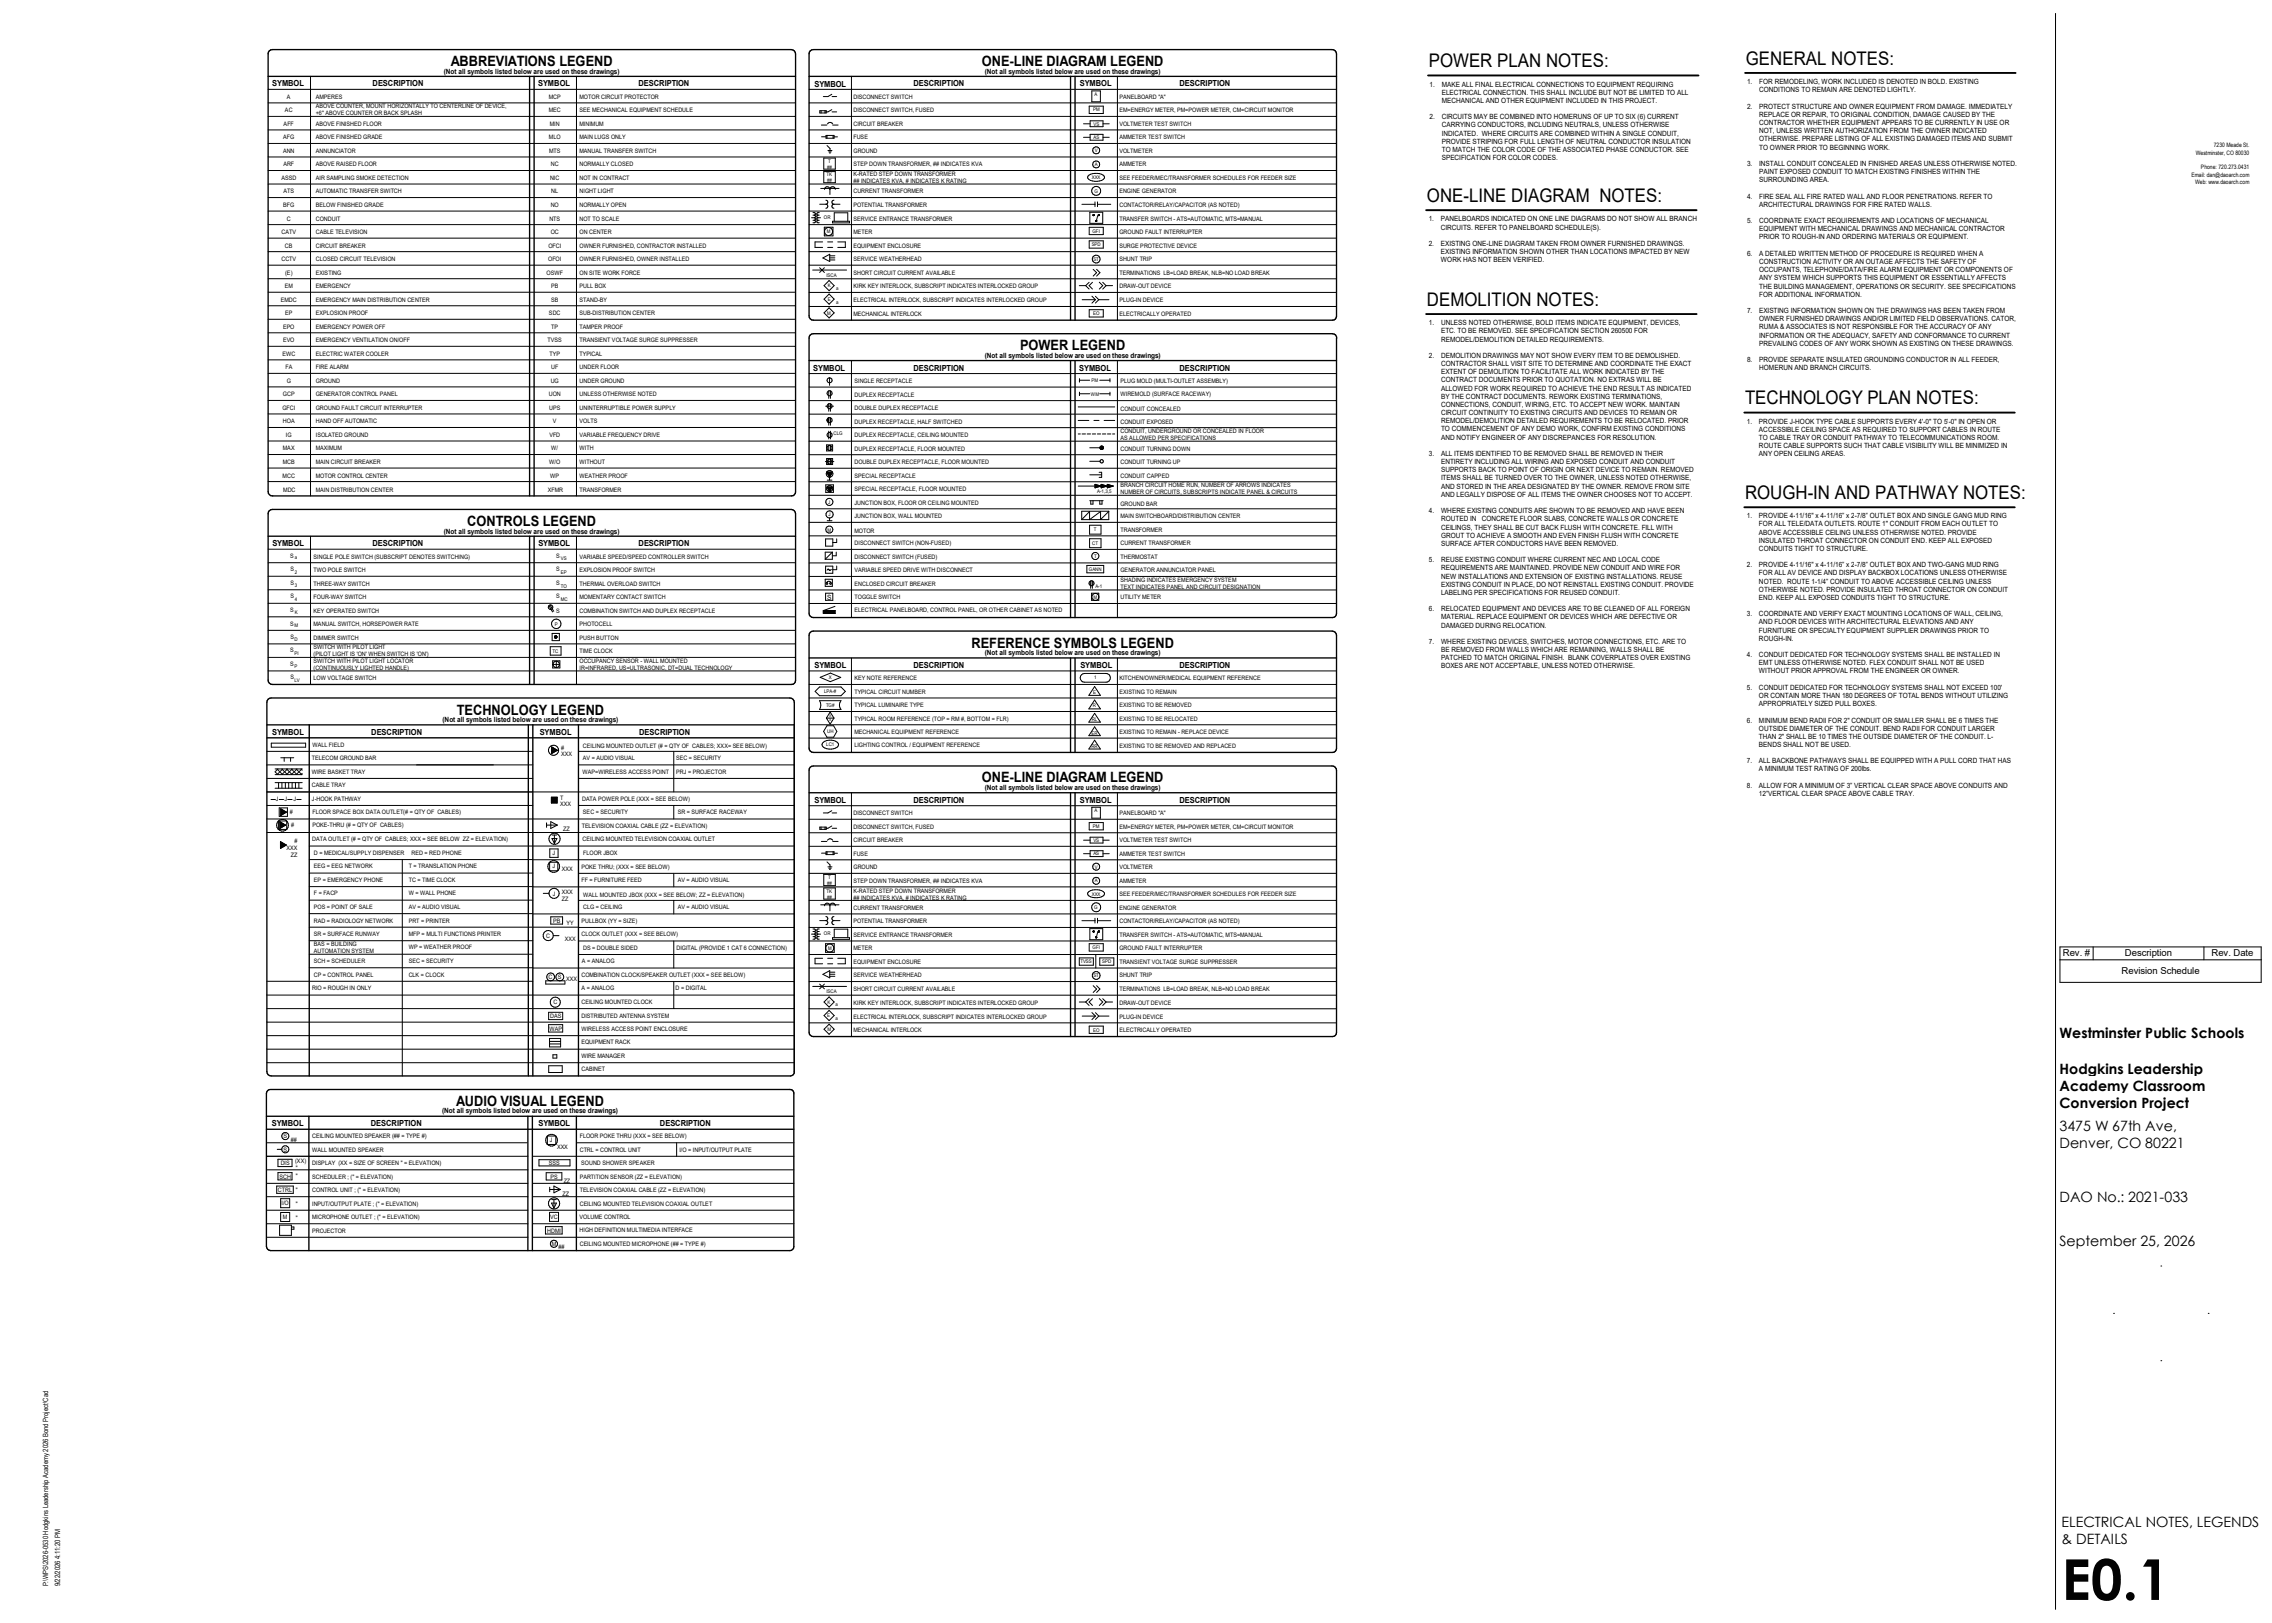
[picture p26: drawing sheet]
<svg xmlns="http://www.w3.org/2000/svg" width="1067mm" height="762mm" viewBox="0 0 1067 762" stroke-linecap="round" stroke-linejoin="round" font-family="sans-serif">
<defs><g id="words">
<text font-size="26.5" x="968" y="751">E0.1</text>
<g font-size="8.8">
<text x="671" y="31">POWER PLAN NOTES:</text>
<text x="820" y="30">GENERAL NOTES:</text>
<text x="670" y="95">ONE-LINE DIAGRAM NOTES:</text>
<text x="670" y="144">DEMOLITION NOTES:</text>
<text x="819" y="190">TECHNOLOGY PLAN NOTES:</text>
<text x="819" y="234">ROUGH-IN AND PATHWAY NOTES:</text>
</g>
<g font-size="6.7">
<text x="212" y="31">ABBREVIATIONS LEGEND</text>
<text x="461" y="31">ONE-LINE DIAGRAM LEGEND</text>
<text x="479" y="165">POWER LEGEND</text>
<text x="219" y="247">CONTROLS LEGEND</text>
<text x="456" y="304">REFERENCE SYMBOLS LEGEND</text>
<text x="215" y="336">TECHNOLOGY LEGEND</text>
<text x="461" y="367">ONE-LINE DIAGRAM LEGEND</text>
<text x="967" y="487">Westminster Public Schools</text>
<text x="967" y="504">Hodgkins Leadership</text>
<text x="967" y="512">Academy Classroom</text>
<text x="214" y="519">AUDIO VISUAL LEGEND</text>
<text x="967" y="520">Conversion Project</text>
<text x="967" y="531">3475 W 67th Ave,</text>
<text x="967" y="539">Denver, CO 80221</text>
<text x="967" y="564">DAO No.: 2021-033</text>
<text x="967" y="585">September 25, 2026</text>
<text x="968" y="717">ELECTRICAL NOTES, LEGENDS</text>
<text x="968" y="725">&amp; DETAILS</text>
</g>
<g font-size="4.5">
<text x="969" y="449">Rev. #</text>
<text x="998" y="449">Description</text>
<text x="1038" y="449">Rev. Date</text>
<text x="996" y="457">Revision Schedule</text>
</g>
<g font-size="3.9">
<text x="128" y="41">SYMBOL</text>
<text x="175" y="41">DESCRIPTION</text>
<text x="253" y="41">SYMBOL</text>
<text x="300" y="41">DESCRIPTION</text>
<text x="382" y="41">SYMBOL</text>
<text x="429" y="41">DESCRIPTION</text>
<text x="507" y="41">SYMBOL</text>
<text x="554" y="41">DESCRIPTION</text>
<text x="382" y="174">SYMBOL</text>
<text x="429" y="174">DESCRIPTION</text>
<text x="507" y="174">SYMBOL</text>
<text x="554" y="174">DESCRIPTION</text>
<text x="128" y="256">SYMBOL</text>
<text x="175" y="256">DESCRIPTION</text>
<text x="253" y="256">SYMBOL</text>
<text x="300" y="256">DESCRIPTION</text>
<text x="382" y="314">SYMBOL</text>
<text x="429" y="314">DESCRIPTION</text>
<text x="507" y="314">SYMBOL</text>
<text x="554" y="314">DESCRIPTION</text>
<text x="128" y="345">SYMBOL</text>
<text x="174" y="345">DESCRIPTION</text>
<text x="253" y="345">SYMBOL</text>
<text x="300" y="345">DESCRIPTION</text>
<text x="382" y="377">SYMBOL</text>
<text x="429" y="377">DESCRIPTION</text>
<text x="507" y="377">SYMBOL</text>
<text x="554" y="377">DESCRIPTION</text>
<text x="128" y="529">SYMBOL</text>
<text x="174" y="529">DESCRIPTION</text>
<text x="253" y="529">SYMBOL</text>
<text x="310" y="529">DESCRIPTION</text>
</g>
<g font-size="3.4">
<text x="208" y="35">(Not all symbols listed below are used on these drawings)</text>
<text x="462" y="35">(Not all symbols listed below are used on these drawings)</text>
<text x="671" y="41">1.</text>
<text x="677" y="41">MAKE ALL FINAL ELECTRICAL CONNECTIONS TO EQUIPMENT REQUIRING</text>
<text x="820" y="40">1.</text>
<text x="826" y="40">FOR REMODELING, WORK INCLUDED IS DENOTED IN BOLD. EXISTING</text>
<text x="677" y="45">ELECTRICAL CONNECTION. THIS SHALL INCLUDE BUT NOT BE LIMITED TO ALL</text>
<text x="826" y="43">CONDITIONS TO REMAIN ARE DENOTED LIGHTLY.</text>
<text x="677" y="48">MECHANICAL AND OTHER EQUIPMENT INCLUDED IN THIS PROJECT.</text>
<text x="820" y="51">2.</text>
<text x="826" y="51">PROTECT STRUCTURE AND OWNER EQUIPMENT FROM DAMAGE. IMMEDIATELY</text>
<text x="671" y="56">2.</text>
<text x="677" y="56">CIRCUITS MAY BE COMBINED INTO HOMERUNS OF UP TO SIX (6) CURRENT</text>
<text x="677" y="60">CARRYING CONDUCTORS, INCLUDING NEUTRALS, UNLESS OTHERWISE</text>
<text x="826" y="55">REPLACE OR REPAIR, TO ORIGINAL CONDITION, DAMAGE CAUSED BY THE</text>
<text x="826" y="59">CONTRACTOR WHETHER EQUIPMENT APPEARS TO BE CURRENTLY IN USE OR</text>
<text x="677" y="64">INDICATED. WHERE CIRCUITS ARE COMBINED WITHIN A SINGLE CONDUIT,</text>
<text x="826" y="63">NOT, UNLESS WRITTEN AUTHORIZATION FROM THE OWNER INDICATED</text>
<text x="677" y="68">PROVIDE STRIPING FOR FULL LENGTH OF NEUTRAL CONDUCTOR INSULATION</text>
<text x="677" y="71">TO MATCH THE COLOR CODE OF THE ASSOCIATED PHASE CONDUCTOR. SEE</text>
<text x="826" y="66">OTHERWISE. PREPARE LISTING OF ALL EXISTING DAMAGED ITEMS AND SUBMIT</text>
<text x="826" y="70">TO OWNER PRIOR TO BEGINNING WORK.</text>
<text x="677" y="75">SPECIFICATION FOR COLOR CODES.</text>
<text x="820" y="78">3.</text>
<text x="826" y="78">INSTALL CONDUIT CONCEALED IN FINISHED AREAS UNLESS OTHERWISE NOTED.</text>
<text x="826" y="82">PAINT EXPOSED CONDUIT TO MATCH EXISTING FINISHES WITHIN THE</text>
<text x="826" y="86">SURROUNDING AREA.</text>
<text x="820" y="93">4.</text>
<text x="826" y="93">FIRE SEAL ALL FIRE RATED WALL AND FLOOR PENETRATIONS. REFER TO</text>
<text x="826" y="97">ARCHITECTURAL DRAWINGS FOR FIRE RATED WALLS.</text>
<text x="671" y="104">1.</text>
<text x="677" y="104">PANELBOARDS INDICATED ON ONE LINE DIAGRAMS DO NOT SHOW ALL BRANCH</text>
<text x="677" y="108">CIRCUITS. REFER TO PANELBOARD SCHEDULE(S).</text>
<text x="820" y="105">5.</text>
<text x="826" y="105">COORDINATE EXACT REQUIREMENTS AND LOCATIONS OF MECHANICAL</text>
<text x="826" y="109">EQUIPMENT WITH MECHANICAL DRAWINGS AND MECHANICAL CONTRACTOR</text>
<text x="826" y="112">PRIOR TO ROUGH-</text>
<text x="854" y="112">IN AND ORDERING MATERIALS OR EQUIPMENT.</text>
<text x="671" y="115">2.</text>
<text x="677" y="115">EXISTING ONE-</text>
<text x="677" y="119">EXISTING INFORMATION SHOWN OTHER THAN LOCATIONS IMPACTED BY NEW</text>
<text x="699" y="115">LINE DIAGRAM TAKEN FROM OWNER FURNISHED DRAWINGS.</text>
<text x="677" y="123">WORK HAS NOT BEEN VERIFIED.</text>
<text x="820" y="120">6.</text>
<text x="826" y="120">A DETAILED WRITTEN METHOD OF PROCEDURE IS REQUIRED WHEN A</text>
<text x="826" y="124">CONSTRUCTION ACTIVITY OR AN OUTAGE AFFECTS THE SAFETY OF</text>
<text x="826" y="128">OCCUPANTS, TELEPHONE/DATA/FIRE ALARM EQUIPMENT OR COMPONENTS OF</text>
<text x="826" y="132">ANY SYSTEM WHICH SUPPORTS THIS EQUIPMENT OR ESSENTIALLY AFFECTS</text>
<text x="826" y="135">THE BUILDING MANAGEMENT, OPERATIONS OR SECURITY. SEE SPECIFICATIONS</text>
<text x="826" y="139">FOR ADDITIONAL INFORMATION.</text>
<text x="820" y="147">7.</text>
<text x="826" y="147">EXISTING INFORMATION SHOWN ON THE DRAWINGS HAS BEEN TAKEN FROM</text>
<text x="671" y="153">1.</text>
<text x="677" y="153">UNLESS NOTED OTHERWISE, BOLD ITEMS INDICATE EQUIPMENT, DEVICES,</text>
<text x="826" y="151">OWNER FURNISHED DRAWINGS AND/OR LIMITED FIELD OBSERVATIONS. CATOR,</text>
<text x="826" y="155">RUMA &amp; ASSOCIATES IS NOT RESPONSIBLE FOR THE ACCURACY OF ANY</text>
<text x="677" y="157">ETC. TO BE REMOVED. SEE SPECIFICATION SECTION 260500 FOR</text>
<text x="677" y="160">REMODEL/DEMOLITION DETAILED REQUIREMENTS.</text>
<text x="826" y="158">INFORMATION OR THE ADEQUACY, SAFETY AND CONFORMANCE TO CURRENT</text>
<text x="826" y="162">PREVAILING CODES OF ANY WORK SHOWN AS EXISTING ON THESE DRAWINGS.</text>
<text x="462" y="168">(Not all symbols listed below are used on these drawings)</text>
<text x="671" y="168">2.</text>
<text x="677" y="168">DEMOLITION DRAWINGS MAY NOT SHOW EVERY ITEM TO BE DEMOLISHED.</text>
<text x="677" y="172">CONTRACTOR SHALL VISIT SITE TO DETERMINE AND COORDINATE THE EXACT</text>
<text x="820" y="170">8.</text>
<text x="826" y="170">PROVIDE SEPARATE INSULATED GROUNDING CONDUCTOR IN ALL FEEDER,</text>
<text x="826" y="174">HOMERUN AND BRANCH CIRCUITS.</text>
<text x="677" y="176">EXTENT OF DEMOLITION TO FACILITATE ALL WORK INDICATED BY THE</text>
<text x="677" y="180">CONTRACT DOCUMENTS PRIOR TO QUOTATION. NO EXTRAS WILL BE</text>
<text x="677" y="183">ALLOWED FOR WORK REQUIRED TO ACHIEVE THE END RESULT AS INDICATED</text>
<text x="677" y="187">BY THE CONTRACT DOCUMENTS. REWORK EXISTING TERMINATIONS,</text>
<text x="677" y="191">CONNECTIONS, CONDUIT, WIRING, ETC. TO ACCEPT NEW WORK. MAINTAIN</text>
<text x="677" y="195">CIRCUIT CONTINUITY TO EXISTING CIRCUITS AND DEVICES TO REMAIN OR</text>
<text x="677" y="199">REMODEL/DEMOLITION DETAILED REQUIREMENTS TO BE RELOCATED. PRIOR</text>
<text x="677" y="203">TO COMMENCEMENT OF ANY DEMO WORK, CONFIRM EXISTING CONDITIONS</text>
<text x="820" y="199">1.</text>
<text x="826" y="199">PROVIDE J-</text>
<text x="826" y="203">ACCESSIBLE CEILING SPACE AS REQUIRED TO SUPPORT CABLES IN ROUTE</text>
<text x="843" y="199">HOOK TYPE CABLE SUPPORTS EVERY 4'-</text>
<text x="904" y="199">0&quot; TO 5'-</text>
<text x="916" y="199">0&quot; IN OPEN OR</text>
<text x="677" y="206">AND NOTIFY ENGINEER OF ANY DISCREPANCIES FOR RESOLUTION.</text>
<text x="826" y="207">TO CABLE TRAY OR CONDUIT PATHWAY TO TELECOMMUNICATIONS ROOM.</text>
<text x="671" y="214">3.</text>
<text x="677" y="214">ALL ITEMS IDENTIFIED TO BE REMOVED SHALL BE REMOVED IN THEIR</text>
<text x="826" y="210">ROUTE CABLE SUPPORTS SUCH THAT CABLE VISIBILITY WILL BE MINIMIZED IN</text>
<text x="826" y="214">ANY OPEN CEILING AREAS.</text>
<text x="677" y="218">ENTIRETY INCLUDING ALL WIRING AND EXPOSED CONDUIT AND CONDUIT</text>
<text x="677" y="222">SUPPORTS BACK TO POINT OF ORIGIN OR NEXT DEVICE TO REMAIN. REMOVED</text>
<text x="677" y="226">ITEMS SHALL BE TURNED OVER TO THE OWNER, UNLESS NOTED OTHERWISE,</text>
<text x="677" y="229">AND STORED IN THE AREA DESIGNATED BY THE OWNER. REMOVE FROM SITE</text>
<text x="677" y="233">AND LEGALLY DISPOSE OF ALL ITEMS THE OWNER CHOOSES NOT TO ACCEPT.</text>
<text x="671" y="241">4.</text>
<text x="677" y="241">WHERE EXISTING CONDUITS ARE SHOWN TO BE REMOVED AND HAVE BEEN</text>
<text x="677" y="245">ROUTED IN</text>
<text x="696" y="245">CONCRETE FLOOR SLABS, CONCRETE WALLS OR CONCRETE</text>
<text x="820" y="243">1.</text>
<text x="826" y="243">PROVIDE 4-</text>
<text x="843" y="243">11/16&quot; x 4-</text>
<text x="858" y="243">11/16”</text>
<text x="867" y="243">x 2-</text>
<text x="872" y="243">7/8”</text>
<text x="878" y="243">OUTLET BOX AND SINGLE GANG MUD RING</text>
<text x="208" y="251">(Not all symbols listed below are used on these drawings)</text>
<text x="677" y="249">CEILINGS, THEY SHALL BE CUT BACK FLUSH WITH CONCRETE. FILL WITH</text>
<text x="826" y="247">FOR ALL TELE/DATA OUTLETS. ROUTE 1&quot; CONDUIT FROM EACH OUTLET TO</text>
<text x="826" y="251">ABOVE ACCESSIBLE CEILING UNLESS OTHERWISE NOTED. PROVIDE</text>
<text x="677" y="252">GROUT TO ACHIEVE A SMOOTH AND EVEN FINISH FLUSH WITH CONCRETE</text>
<text x="677" y="256">SURFACE AFTER CONDUCTORS HAVE BEEN REMOVED.</text>
<text x="826" y="255">INSULATED THROAT CONNECTOR ON CONDUIT END. KEEP ALL EXPOSED</text>
<text x="671" y="264">5.</text>
<text x="677" y="264">REUSE EXISTING CONDUIT WHERE CURRENT NEC AND LOCAL CODE</text>
<text x="826" y="259">CONDUITS TIGHT TO STRUCTURE.</text>
<text x="677" y="268">REQUIREMENTS ARE MAINTAINED. PROVIDE NEW CONDUIT AND WIRE FOR</text>
<text x="820" y="266">2.</text>
<text x="826" y="266">PROVIDE 4-</text>
<text x="843" y="266">11/16&quot; x 4-</text>
<text x="858" y="266">11/16”</text>
<text x="867" y="266">x 2-</text>
<text x="872" y="266">7/8”</text>
<text x="878" y="266">OUTLET BOX AND TWO-</text>
<text x="913" y="266">GANG MUD RING</text>
<text x="677" y="272">NEW INSTALLATIONS AND EXTENSION OF EXISTING INSTALLATIONS. REUSE</text>
<text x="677" y="275">EXISTING CONDUIT IN PLACE, DO NOT REINSTALL EXISTING CONDUIT. PROVIDE</text>
<text x="826" y="270">FOR ALL AV DEVICE AND DISPLAY BACKBOX LOCATIONS UNLESS OTHERWISE</text>
<text x="826" y="274">NOTED. ROUTE 1-</text>
<text x="853" y="274">1/4”</text>
<text x="859" y="274">CONDUIT TO ABOVE ACCESSIBLE CEILING UNLESS</text>
<text x="388" y="282">S</text>
<text x="677" y="279">LABELING PER SPECIFICATIONS FOR REUSED CONDUIT.</text>
<text x="826" y="278">OTHERWISE NOTED. PROVIDE INSULATED THROAT CONNECTOR ON CONDUIT</text>
<text x="826" y="282">END. KEEP ALL EXPOSED CONDUITS TIGHT TO STRUCTURE.</text>
<text x="671" y="287">6.</text>
<text x="677" y="287">RELOCATED EQUIPMENT AND DEVICES ARE TO BE CLEANED OF ALL FOREIGN</text>
<text x="677" y="291">MATERIAL. REPLACE EQUIPMENT OR DEVICES WHICH ARE DEFECTIVE OR</text>
<text x="820" y="289">3.</text>
<text x="826" y="289">COORDINATE AND VERIFY EXACT MOUNTING LOCATIONS OF WALL, CEILING,</text>
<text x="826" y="293">AND FLOOR DEVICES WITH ARCHITECTURAL ELEVATIONS AND ANY</text>
<text x="677" y="295">DAMAGED DURING RELOCATION.</text>
<text x="826" y="297">FURNITURE OR SPECIALTY EQUIPMENT SUPPLIER DRAWINGS PRIOR TO</text>
<text x="671" y="302">7.</text>
<text x="677" y="302">WHERE EXISTING DEVICES, SWITCHES, MOTOR CONNECTIONS, ETC. ARE TO</text>
<text x="826" y="301">ROUGH-</text>
<text x="838" y="301">IN.</text>
<text x="462" y="308">(Not all symbols listed below are used on these drawings)</text>
<text x="677" y="306">BE REMOVED FROM WALLS WHICH ARE REMAINING, WALLS SHALL BE</text>
<text x="677" y="310">PATCHED TO MATCH ORIGINAL FINISH. BLANK COVERPLATES OVER EXISTING</text>
<text x="820" y="309">4.</text>
<text x="826" y="309">CONDUIT DEDICATED FOR TECHNOLOGY SYSTEMS SHALL BE INSTALLED IN</text>
<text x="677" y="314">BOXES ARE NOT ACCEPTABLE, UNLESS NOTED OTHERWISE.</text>
<text x="826" y="312">EMT UNLESS OTHERWISE NOTED. FLEX CONDUIT SHALL NOT BE USED</text>
<text x="826" y="316">WITHOUT PRIOR APPROVAL FROM THE ENGINEER OR OWNER.</text>
<text x="820" y="324">5.</text>
<text x="826" y="324">CONDUIT DEDICATED FOR TECHNOLOGY SYSTEMS SHALL NOT EXCEED 100'</text>
<text x="826" y="328">OR CONTAIN MORE THAN 180 DEGREES OF TOTAL BENDS WITHOUT UTILIZING</text>
<text x="826" y="332">APPROPRIATELY SIZED PULL BOXES.</text>
<text x="208" y="339">(Not all symbols listed below are used on these drawings)</text>
<text x="820" y="339">6.</text>
<text x="826" y="339">MINIMUM BEND RADII FOR 2&quot; CONDUIT OR SMALLER SHALL BE 6 TIMES THE</text>
<text x="826" y="343">OUTSIDE DIAMETER OF THE CONDUIT. BEND RADII FOR CONDUIT LARGER</text>
<text x="826" y="347">THAN 2&quot; SHALL BE 10 TIMES THE OUTSIDE DIAMETER OF THE CONDUIT. L-</text>
<text x="826" y="351">BENDS SHALL NOT BE USED.</text>
<text x="820" y="358">7.</text>
<text x="826" y="358">ALL BACKBONE PATHWAYS SHALL BE EQUIPPED WITH A PULL CORD THAT HAS</text>
<text x="826" y="362">A MINIMUM TEST RATING OF 200lbs.</text>
<text x="462" y="371">(Not all symbols listed below are used on these drawings)</text>
<text x="820" y="370">8.</text>
<text x="826" y="370">ALLOW FOR A MINIMUM OF 3”</text>
<text x="871" y="370">VERTICAL CLEAR SPACE ABOVE CONDUITS AND</text>
<text x="826" y="374">12”</text>
<text x="830" y="374">VERTICAL CLEAR SPACE ABOVE CABLE TRAY.</text>
<text x="208" y="523">(Not all symbols listed below are used on these drawings)</text>
<text x="23" y="658" transform="rotate(-90 23 658)">Cad</text>
<text x="23" y="727" transform="rotate(-90 23 727)">0530 Hodgkins Leadership Academy 2026 Bond Project\</text>
<text x="23" y="734" transform="rotate(-90 23 734)">2026-</text>
<text x="23" y="741" transform="rotate(-90 23 741)">WPS\</text>
<text x="23" y="745" transform="rotate(-90 23 745)">P:\</text>
<text x="28" y="745" transform="rotate(-90 28 745)">9/22/2026 4:11:20 PM</text>
</g>
<g font-size="2.9">
<text x="135" y="46">A</text>
<text x="148" y="46">AMPERES</text>
<text x="258" y="46">MCP</text>
<text x="272" y="46">MOTOR CIRCUIT PROTECTOR</text>
<text x="134" y="53">AC</text>
<text x="258" y="53">MEC</text>
<text x="272" y="53">SEE MECHANICAL EQUIPMENT SCHEDULE</text>
<text x="133" y="59">AFF</text>
<text x="148" y="59">ABOVE FINISHED FLOOR</text>
<text x="258" y="59">MIN</text>
<text x="272" y="59">MINIMUM</text>
<text x="133" y="65">AFG</text>
<text x="148" y="65">ABOVE FINISHED GRADE</text>
<text x="258" y="65">MLO</text>
<text x="272" y="65">MAIN LUGS ONLY</text>
<text x="401" y="65">FUSE</text>
<text x="133" y="72">ANN</text>
<text x="148" y="72">ANNUNCIATOR</text>
<text x="258" y="72">MTS</text>
<text x="272" y="72">MANUAL TRANSFER SWITCH</text>
<text x="401" y="72">GROUND</text>
<text x="133" y="78">ARF</text>
<text x="148" y="78">ABOVE RAISED FLOOR</text>
<text x="259" y="78">NC</text>
<text x="272" y="78">NORMALLY CLOSED</text>
<text x="401" y="78">STEP DOWN TRANSFORMER, ## INDICATES KVA</text>
<text x="401" y="83">K-RATED STEP DOWN TRANSFORMER</text>
<text x="526" y="78">AMMETER</text>
<text x="132" y="84">ASSD</text>
<text x="148" y="84">AIR SAMPLING SMOKE DETECTION</text>
<text x="258" y="84">NIC</text>
<text x="272" y="84">NOT IN CONTRACT</text>
<text x="401" y="86">## INDICATES KVA, # INDICATES K RATING</text>
<text x="526" y="84">SEE FEEDER/MEC/TRANSFORMER SCHEDULES FOR FEEDER SIZE</text>
<text x="133" y="91">ATS</text>
<text x="148" y="91">AUTOMATIC TRANSFER SWITCH</text>
<text x="259" y="91">NL</text>
<text x="272" y="91">NIGHT LIGHT</text>
<text x="401" y="91">CURRENT TRANSFORMER</text>
<text x="526" y="91">ENGINE GENERATOR</text>
<text x="133" y="97">BFG</text>
<text x="148" y="97">BELOW FINISHED GRADE</text>
<text x="259" y="97">NO</text>
<text x="272" y="97">NORMALLY OPEN</text>
<text x="401" y="97">POTENTIAL TRANSFORMER</text>
<text x="526" y="97">CONTACTOR/RELAY/CAPACITOR (AS NOTED)</text>
<text x="135" y="104">C</text>
<text x="148" y="104">CONDUIT</text>
<text x="258" y="104">NTS</text>
<text x="272" y="104">NOT TO SCALE</text>
<text x="401" y="104">SERVICE ENTRANCE TRANSFORMER</text>
<text x="526" y="104">TRANSFER SWITCH - ATS=AUTOMATIC, MTS=MANUAL</text>
<text x="132" y="110">CATV</text>
<text x="148" y="110">CABLE TELEVISION</text>
<text x="259" y="110">OC</text>
<text x="272" y="110">ON CENTER</text>
<text x="401" y="110">METER</text>
<text x="526" y="110">GROUND FAULT INTERRUPTER</text>
<text x="134" y="116">CB</text>
<text x="148" y="116">CIRCUIT BREAKER</text>
<text x="257" y="116">OFCI</text>
<text x="272" y="116">OWNER FURNISHED, CONTRACTOR INSTALLED</text>
<text x="401" y="116">EQUIPMENT ENCLOSURE</text>
<text x="526" y="116">SURGE PROTECTIVE DEVICE</text>
<text x="132" y="123">CCTV</text>
<text x="148" y="123">CLOSED CIRCUIT TELEVISION</text>
<text x="257" y="123">OFOI</text>
<text x="272" y="123">OWNER FURNISHED, OWNER INSTALLED</text>
<text x="401" y="123">SERVICE WEATHERHEAD</text>
<text x="526" y="123">SHUNT TRIP</text>
<text x="134" y="129">(E)</text>
<text x="148" y="129">EXISTING</text>
<text x="257" y="129">OSWF</text>
<text x="272" y="129">ON SITE WORK FORCE</text>
<text x="401" y="129">SHORT CIRCUIT CURRENT AVAILABLE</text>
<text x="526" y="129">TERMINATIONS LB=LOAD BREAK, NLB=NO LOAD BREAK</text>
<text x="134" y="135">EM</text>
<text x="148" y="135">EMERGENCY</text>
<text x="259" y="135">PB</text>
<text x="272" y="135">PULL BOX</text>
<text x="401" y="135">KIRK KEY INTERLOCK, SUBSCRIPT INDICATES INTERLOCKED GROUP</text>
<text x="526" y="135">DRAW-OUT DEVICE</text>
<text x="132" y="142">EMDC</text>
<text x="148" y="142">EMERGENCY MAIN DISTRIBUTION CENTER</text>
<text x="259" y="142">SB</text>
<text x="272" y="142">STAND-BY</text>
<text x="401" y="142">ELECTRICAL INTERLOCK, SUBSCRIPT INDICATES INTERLOCKED GROUP</text>
<text x="526" y="142">PLUG-IN DEVICE</text>
<text x="134" y="148">EP</text>
<text x="148" y="148">EXPLOSION PROOF</text>
<text x="258" y="148">SDC</text>
<text x="272" y="148">SUB-DISTRIBUTION CENTER</text>
<text x="401" y="148">MECHANICAL INTERLOCK</text>
<text x="526" y="148">ELECTRICALLY OPERATED</text>
<text x="133" y="154">EPO</text>
<text x="148" y="154">EMERGENCY POWER OFF</text>
<text x="259" y="154">TP</text>
<text x="272" y="154">TAMPER PROOF</text>
<text x="133" y="161">EVO</text>
<text x="148" y="161">EMERGENCY VENTILATION ON/OFF</text>
<text x="257" y="161">TVSS</text>
<text x="272" y="161">TRANSIENT VOLTAGE SURGE SUPPRESSER</text>
<text x="133" y="167">EWC</text>
<text x="148" y="167">ELECTRIC WATER COOLER</text>
<text x="258" y="167">TYP</text>
<text x="272" y="167">TYPICAL</text>
<text x="134" y="173">FA</text>
<text x="148" y="173">FIRE ALARM</text>
<text x="259" y="173">UF</text>
<text x="272" y="173">UNDER FLOOR</text>
<text x="135" y="180">G</text>
<text x="148" y="180">GROUND</text>
<text x="259" y="180">UG</text>
<text x="272" y="180">UNDER GROUND</text>
<text x="401" y="180">SINGLE RECEPTACLE</text>
<text x="526" y="180">PLUG MOLD (MULTI-OUTLET ASSEMBLY)</text>
<text x="133" y="186">GCP</text>
<text x="148" y="186">GENERATOR CONTROL PANEL</text>
<text x="258" y="186">UON</text>
<text x="272" y="186">UNLESS OTHERWISE NOTED</text>
<text x="401" y="186">DUPLEX RECEPTACLE</text>
<text x="526" y="186">WIREMOLD (SURFACE RACEWAY)</text>
<text x="133" y="192">GFCI</text>
<text x="148" y="192">GROUND FAULT CIRCUIT INTERRUPTER</text>
<text x="258" y="192">UPS</text>
<text x="272" y="192">UNINTERRUPTIBLE POWER SUPPLY</text>
<text x="401" y="193">DOUBLE DUPLEX RECEPTACLE</text>
<text x="526" y="193">CONDUIT CONCEALED</text>
<text x="133" y="199">HOA</text>
<text x="148" y="199">HAND OFF AUTOMATIC</text>
<text x="260" y="199">V</text>
<text x="272" y="199">VOLTS</text>
<text x="401" y="199">DUPLEX RECEPTACLE, HALF SWITCHED</text>
<text x="526" y="199">CONDUIT EXPOSED</text>
<text x="134" y="205">IG</text>
<text x="148" y="205">ISOLATED GROUND</text>
<text x="258" y="205">VFD</text>
<text x="272" y="205">VARIABLE FREQUENCY DRIVE</text>
<text x="401" y="205">DUPLEX RECEPTACLE, CEILING MOUNTED</text>
<text x="133" y="211">MAX</text>
<text x="148" y="211">MAXIMUM</text>
<text x="259" y="211">W/</text>
<text x="272" y="211">WITH</text>
<text x="401" y="212">DUPLEX RECEPTACLE, FLOOR MOUNTED</text>
<text x="526" y="212">CONDUIT TURNING DOWN</text>
<text x="133" y="218">MCB</text>
<text x="148" y="218">MAIN CIRCUIT BREAKER</text>
<text x="258" y="218">W/O</text>
<text x="272" y="218">WITHOUT</text>
<text x="401" y="218">DOUBLE DUPLEX RECEPTACLE, FLOOR MOUNTED</text>
<text x="526" y="218">CONDUIT TURNING UP</text>
<text x="133" y="224">MCC</text>
<text x="148" y="224">MOTOR CONTROL CENTER</text>
<text x="258" y="224">WP</text>
<text x="272" y="224">WEATHER PROOF</text>
<text x="401" y="224">SPECIAL RECEPTACLE</text>
<text x="526" y="224">CONDUIT CAPPED</text>
<text x="133" y="231">MDC</text>
<text x="148" y="231">MAIN DISTRIBUTION CENTER</text>
<text x="257" y="231">XFMR</text>
<text x="272" y="231">TRANSFORMER</text>
<text x="401" y="231">SPECIAL RECEPTACLE, FLOOR MOUNTED</text>
<text x="401" y="237">JUNCTION BOX, FLOOR OR CEILING MOUNTED</text>
<text x="526" y="237">GROUND BAR</text>
<text x="401" y="243">JUNCTION BOX, WALL MOUNTED</text>
<text x="526" y="243">MAIN SWITCHBOARD/DISTRIBUTION CENTER</text>
<text x="401" y="250">MOTOR</text>
<text x="526" y="250">TRANSFORMER</text>
<text x="401" y="256">DISCONNECT SWITCH (NON-FUSED)</text>
<text x="526" y="256">CURRENT TRANSFORMER</text>
<text x="147" y="262">SINGLE POLE SWITCH (SUBSCRIPT DENOTES SWITCHING)</text>
<text x="261" y="262">S</text>
<text x="272" y="262">VARIABLE SPEED/SPEED CONTROLLER SWITCH</text>
<text x="401" y="262">DISCONNECT SWITCH (FUSED)</text>
<text x="526" y="262">THERMOSTAT</text>
<text x="136" y="268">S</text>
<text x="147" y="269">TWO POLE SWITCH</text>
<text x="261" y="268">S</text>
<text x="272" y="269">EXPLOSION PROOF SWITCH</text>
<text x="401" y="269">VARIABLE SPEED DRIVE WITH DISCONNECT</text>
<text x="526" y="269">GENERATOR ANNUNCIATOR PANEL</text>
<text x="136" y="275">S</text>
<text x="147" y="275">THREE-WAY SWITCH</text>
<text x="261" y="275">S</text>
<text x="272" y="275">THERMAL OVERLOAD SWITCH</text>
<text x="136" y="281">S</text>
<text x="147" y="281">FOUR-WAY SWITCH</text>
<text x="261" y="281">S</text>
<text x="272" y="281">MOMENTARY CONTACT SWITCH</text>
<text x="526" y="281">UTILITY METER</text>
<text x="147" y="288">KEY OPERATED SWITCH</text>
<text x="261" y="288">S</text>
<text x="272" y="288">COMBINATION SWITCH AND DUPLEX RECEPTACLE</text>
<text x="401" y="287">ELECTRICAL PANELBOARD, CONTROL PANEL, OR OTHER CABINET AS NOTED</text>
<text x="136" y="300">S</text>
<text x="147" y="294">MANUAL SWITCH, HORSEPOWER RATE</text>
<text x="272" y="294">PHOTOCELL</text>
<text x="147" y="300">DIMMER SWITCH</text>
<text x="136" y="306">S</text>
<text x="272" y="307">TIME CLOCK</text>
<text x="136" y="313">S</text>
<text x="136" y="319">S</text>
<text x="147" y="319">LOW VOLTAGE SWITCH</text>
<text x="317" y="357">SEC = SECURITY</text>
<text x="129" y="376">J</text>
<text x="134" y="376">J</text>
<text x="138" y="376">J</text>
<text x="146" y="376">J-HOOK PATHWAY</text>
<text x="273" y="376">DATA POWER POLE (XXX = SEE BELOW)</text>
<text x="274" y="382">SEC = SECURITY</text>
<text x="318" y="382">SR = SURFACE RACEWAY</text>
<text x="401" y="383">DISCONNECT SWITCH</text>
<text x="526" y="383">PANELBOARD &quot;A&quot;</text>
<text x="137" y="388">#</text>
<text x="273" y="389">TELEVISION COAXIAL CABLE (ZZ = ELEVATION)</text>
<text x="401" y="389">DISCONNECT SWITCH, FUSED</text>
<text x="526" y="389">EM=ENERGY METER, PM=POWER METER, CM=CIRCUIT MONITOR</text>
<text x="264" y="390">ZZ</text>
<text x="274" y="395">CEILING MOUNTED TELEVISION COAXIAL OUTLET</text>
<text x="401" y="395">CIRCUIT BREAKER</text>
<text x="526" y="395">VOLTMETER TEST SWITCH</text>
<text x="401" y="402">FUSE</text>
<text x="526" y="402">AMMETER TEST SWITCH</text>
<text x="259" y="408">J</text>
<text x="264" y="409">XXX</text>
<text x="401" y="408">GROUND</text>
<text x="526" y="408">VOLTMETER</text>
<text x="401" y="414">STEP DOWN TRANSFORMER, ## INDICATES KVA</text>
<text x="526" y="414">AMMETER</text>
<text x="401" y="427">CURRENT TRANSFORMER</text>
<text x="526" y="427">ENGINE GENERATOR</text>
<text x="260" y="433">PB</text>
<text x="266" y="434">YY</text>
<text x="273" y="433">PULLBOX (YY = SIZE)</text>
<text x="401" y="434">POTENTIAL TRANSFORMER</text>
<text x="526" y="434">CONTACTOR/RELAY/CAPACITOR (AS NOTED)</text>
<text x="256" y="440">C</text>
<text x="401" y="440">SERVICE ENTRANCE TRANSFORMER</text>
<text x="526" y="440">TRANSFER SWITCH - ATS=AUTOMATIC, MTS=MANUAL</text>
<text x="318" y="446">DIGITAL (PROVIDE 1 CAT 6 CONNECTION)</text>
<text x="401" y="446">METER</text>
<text x="526" y="446">GROUND FAULT INTERRUPTER</text>
<text x="192" y="452">SEC = SECURITY</text>
<text x="273" y="452">A = ANALOG</text>
<text x="401" y="453">EQUIPMENT ENCLOSURE</text>
<text x="526" y="453">TRANSIENT VOLTAGE SURGE SUPPRESSER</text>
<text x="147" y="458">CP = CONTROL PANEL</text>
<text x="192" y="458">CLK = CLOCK</text>
<text x="258" y="460">C</text>
<text x="262" y="460">S</text>
<text x="266" y="461">XXX</text>
<text x="273" y="459">COMBINATION CLOCK/SPEAKER OUTLET (XXX = SEE BELOW)</text>
<text x="401" y="459">SERVICE WEATHERHEAD</text>
<text x="526" y="459">SHUNT TRIP</text>
<text x="147" y="465">RIO = ROUGH IN ONLY</text>
<text x="273" y="465">A = ANALOG</text>
<text x="317" y="465">D = DIGITAL</text>
<text x="401" y="465">SHORT CIRCUIT CURRENT AVAILABLE</text>
<text x="526" y="465">TERMINATIONS LB=LOAD BREAK, NLB=NO LOAD BREAK</text>
<text x="401" y="472">KIRK KEY INTERLOCK, SUBSCRIPT INDICATES INTERLOCKED GROUP</text>
<text x="526" y="472">DRAW-OUT DEVICE</text>
<text x="401" y="478">ELECTRICAL INTERLOCK, SUBSCRIPT INDICATES INTERLOCKED GROUP</text>
<text x="526" y="478">PLUG-IN DEVICE</text>
<text x="258" y="484">WAP</text>
<text x="273" y="484">WIRELESS ACCESS POINT ENCLOSURE</text>
<text x="401" y="485">MECHANICAL INTERLOCK</text>
<text x="526" y="485">ELECTRICALLY OPERATED</text>
<text x="273" y="490">EQUIPMENT RACK</text>
<text x="273" y="497">WIRE MANAGER</text>
<text x="273" y="503">CABINET</text>
<text x="133" y="534">S</text>
<text x="137" y="536">##</text>
<text x="147" y="534">CEILING MOUNTED SPEAKER (## = TYPE #)</text>
<text x="258" y="536">J</text>
<text x="272" y="534">FLOOR POKE THRU (XXX = SEE BELOW)</text>
<text x="133" y="541">S</text>
<text x="139" y="546">(XX)</text>
<text x="147" y="541">WALL MOUNTED SPEAKER</text>
<text x="272" y="541">CTRL = CONTROL UNIT</text>
<text x="319" y="541">I/O = INPUT/OUTPUT PLATE</text>
<text x="132" y="547">DIS</text>
<text x="139" y="549">&quot;</text>
<text x="147" y="547">DISPLAY (XX = SIZE OF SCREEN &quot; = ELEVATION)</text>
<text x="258" y="547">SSS</text>
<text x="273" y="547">SOUND SHOWER SPEAKER</text>
<text x="131" y="553">SCH</text>
<text x="139" y="553">&quot;</text>
<text x="147" y="553">SCHEDULER ; (&quot; = ELEVATION)</text>
<text x="131" y="560">CTRL</text>
<text x="139" y="560">&quot;</text>
<text x="147" y="560">CONTROL UNIT ; (&quot; = ELEVATION)</text>
<text x="264" y="561">ZZ</text>
<text x="132" y="566">I/O</text>
<text x="139" y="566">&quot;</text>
<text x="147" y="566">INPUT/OUTPUT PLATE ; (&quot; = ELEVATION)</text>
<text x="272" y="566">CEILING MOUNTED TELEVISION COAXIAL OUTLET</text>
<text x="139" y="573">&quot;</text>
<text x="272" y="572">VOLUME CONTROL</text>
<text x="147" y="579">PROJECTOR</text>
<text x="257" y="579">HDMI</text>
<text x="272" y="579">HIGH DEFINITION MULTIMEDIA INTERFACE</text>
<text x="259" y="585">M</text>
<text x="262" y="586">##</text>
<text x="272" y="585">CEILING MOUNTED MICROPHONE (## = TYPE #)</text>
</g>
<g font-size="2.8">
<text x="401" y="46">DISCONNECT SWITCH</text>
<text x="526" y="46">PANELBOARD &quot;A&quot;</text>
<text x="148" y="51">ABOVE COUNTER, MOUNT HORIZONTALLY TO CENTERLINE OF DEVICE,</text>
<text x="401" y="53">DISCONNECT SWITCH, FUSED</text>
<text x="526" y="53">EM=ENERGY METER, PM=POWER METER, CM=CIRCUIT MONITOR</text>
<text x="148" y="54">+6&quot; ABOVE COUNTER OR BACK SPLASH</text>
<text x="401" y="59">CIRCUIT BREAKER</text>
<text x="526" y="59">VOLTMETER TEST SWITCH</text>
<text x="526" y="65">AMMETER TEST SWITCH</text>
<text x="526" y="72">VOLTMETER</text>
<text x="1039" y="69">7230 Meade St.</text>
<text x="1031" y="73">Westminster, CO 80030</text>
<text x="1029" y="83">Email: dan@daoarch.com</text>
<text x="1033" y="79">Phone: 720.273.0431</text>
<text x="1031" y="86">Web: www.daoarch.com</text>
<text x="526" y="203">CONDUIT, UNDERGROUND OR CONCEALED IN FLOOR</text>
<text x="526" y="207">AS ALLOWED PER SPECIFICATIONS</text>
<text x="526" y="229">BRANCH CIRCUIT HOME RUN, NUMBER OF ARROWS INDICATES</text>
<text x="526" y="232">NUMBER OF CIRCUITS, SUBSCRIPTS INDICATE PANEL &amp; CIRCUITS</text>
<text x="136" y="262">S</text>
<text x="401" y="275">ENCLOSED CIRCUIT BREAKER</text>
<text x="526" y="273">SHADING INDICATES EMERGENCY SYSTEM</text>
<text x="401" y="281">TOGGLE SWITCH</text>
<text x="526" y="276">TEXT INDICATES PANEL AND CIRCUIT DESIGNATION</text>
<text x="136" y="287">S</text>
<text x="136" y="294">S</text>
<text x="147" y="305">SWITCH WITH PILOT LIGHT</text>
<text x="272" y="300">PUSH BUTTON</text>
<text x="147" y="311">SWITCH WITH PILOT LIGHT LOCATOR</text>
<text x="147" y="308">(PILOT LIGHT IS 'ON' WHEN SWITCH IS 'ON')</text>
<text x="272" y="311">OCCUPANCY SENSOR - WALL MOUNTED</text>
<text x="147" y="314">(CONTINUOUSLY LIGHTED HANDLE)</text>
<text x="272" y="315">IR=INFRARED, US=ULTRASONIC, DT=DUAL TECHNOLOGY</text>
<text x="401" y="319">KEY NOTE REFERENCE</text>
<text x="526" y="319">KITCHEN/OWNER/MEDICAL EQUIPMENT REFERENCE</text>
<text x="401" y="326">TYPICAL CIRCUIT NUMBER</text>
<text x="526" y="326">EXISTING TO REMAIN</text>
<text x="401" y="332">TYPICAL LUMINAIRE TYPE</text>
<text x="526" y="332">EXISTING TO BE REMOVED</text>
<text x="401" y="338">TYPICAL ROOM REFERENCE (TOP = RM #, BOTTOM = FLR)</text>
<text x="526" y="338">EXISTING TO BE RELOCATED</text>
<text x="401" y="345">MECHANICAL EQUIPMENT REFERENCE</text>
<text x="526" y="345">EXISTING TO REMAIN - REPLACE DEVICE</text>
<text x="147" y="351">WALL FIELD</text>
<text x="264" y="352">#</text>
<text x="274" y="351">CEILING MOUNTED OUTLET (# = QTY OF CABLES; XXX= SEE BELOW)</text>
<text x="401" y="351">LIGHTING CONTROL / EQUIPMENT REFERENCE</text>
<text x="526" y="351">EXISTING TO BE REMOVED AND REPLACED</text>
<text x="146" y="357">TELECOM GROUND BAR</text>
<text x="264" y="355">XXX</text>
<text x="274" y="357">AV = AUDIO VISUAL</text>
<text x="146" y="363">WIRE BASKET TRAY</text>
<text x="274" y="363">WAP=WIRELESS ACCESS POINT</text>
<text x="317" y="363">PRJ = PROJECTOR</text>
<text x="146" y="370">CABLE TRAY</text>
<text x="263" y="375">T</text>
<text x="136" y="382">#</text>
<text x="147" y="382">FLOOR SPACE BOX DATA OUTLET(# = QTY OF CABLES)</text>
<text x="263" y="379">XXX</text>
<text x="147" y="388">POKE-THRU (# = QTY OF CABLES)</text>
<text x="138" y="396">#</text>
<text x="147" y="395">DATA OUTLET (# = QTY OF CABLES; XXX = SEE BELOW ZZ = ELEVATION)</text>
<text x="134" y="399">XXX</text>
<text x="147" y="401">D = MEDICAL/SUPPLY DISPENSER</text>
<text x="193" y="401">RED = RED PHONE</text>
<text x="259" y="401">J</text>
<text x="274" y="401">FLOOR JBOX</text>
<text x="137" y="402">ZZ</text>
<text x="147" y="408">EEG = EEG NETWORK</text>
<text x="192" y="408">T = TRANSLATION PHONE</text>
<text x="273" y="408">POKE THRU; (XXX = SEE BELOW)</text>
<text x="147" y="414">EP = EMERGENCY PHONE</text>
<text x="192" y="414">TC = TIME CLOCK</text>
<text x="264" y="420">XXX</text>
<text x="273" y="414">FF = FURNITURE FEED</text>
<text x="318" y="414">AV = AUDIO VISUAL</text>
<text x="401" y="419">K-RATED STEP DOWN TRANSFORMER</text>
<text x="147" y="420">F = FACP</text>
<text x="192" y="420">W = WALL PHONE</text>
<text x="260" y="420">J</text>
<text x="264" y="423">ZZ</text>
<text x="274" y="421">WALL MOUNTED JBOX (XXX = SEE BELOW; ZZ = ELEVATION)</text>
<text x="401" y="422">## INDICATES KVA, # INDICATES K RATING</text>
<text x="526" y="421">SEE FEEDER/MEC/TRANSFORMER SCHEDULES FOR FEEDER SIZE</text>
<text x="147" y="427">POS = POINT OF SALE</text>
<text x="192" y="427">AV = AUDIO VISUAL</text>
<text x="274" y="427">CLG = CEILING</text>
<text x="318" y="427">AV = AUDIO VISUAL</text>
<text x="147" y="433">RAD = RADIOLOGY NETWORK</text>
<text x="192" y="433">PRT = PRINTER</text>
<text x="147" y="440">SR = SURFACE RUNWAY</text>
<text x="192" y="440">MFP = MULTI FUNCTIONS PRINTER</text>
<text x="265" y="442">XXX</text>
<text x="273" y="440">CLOCK OUTLET (XXX = SEE BELOW)</text>
<text x="147" y="448">AUTOMATION SYSTEM</text>
<text x="147" y="444">BAS = BUILDING</text>
<text x="192" y="446">WP = WEATHER PROOF</text>
<text x="274" y="446">DS = DOUBLE SIDED</text>
<text x="147" y="452">SCH = SCHEDULER</text>
<text x="260" y="471">C</text>
<text x="273" y="471">CEILING MOUNTED CLOCK</text>
<text x="258" y="478">DAS</text>
<text x="273" y="478">DISTRIBUTED ANTENNA SYSTEM</text>
<text x="262" y="540">XXX</text>
<text x="259" y="553">PS</text>
<text x="265" y="555">ZZ</text>
<text x="272" y="553">PARTITION SENSOR (ZZ = ELEVATION)</text>
<text x="272" y="560">TELEVISION COAXIAL CABLE (ZZ = ELEVATION)</text>
<text x="133" y="572">M</text>
<text x="147" y="572">MICROPHONE OUTLET ; (&quot; = ELEVATION)</text>
<text x="258" y="572">VC</text>
</g>
<g font-size="2.3">
<text x="514" y="45">A</text>
<text x="513" y="52">PM</text>
<text x="514" y="59">VS</text>
<text x="514" y="65">AS</text>
<text x="514" y="71">V</text>
<text x="389" y="76">T</text>
<text x="514" y="78">A</text>
<text x="388" y="83">TK</text>
<text x="388" y="79">##</text>
<text x="388" y="86">##</text>
<text x="513" y="84">XXX</text>
<text x="514" y="91">G</text>
<text x="387" y="103">OR</text>
<text x="388" y="110">M</text>
<text x="513" y="109">GFI</text>
<text x="513" y="116">SPD</text>
<text x="513" y="122">ST</text>
<text x="388" y="130">ISCA</text>
<text x="389" y="135">K</text>
<text x="393" y="136">a</text>
<text x="389" y="141">E</text>
<text x="393" y="143">a</text>
<text x="388" y="148">M</text>
<text x="513" y="148">EO</text>
<text x="513" y="179">PM</text>
<text x="512" y="186">WM</text>
<text x="391" y="204">CLG</text>
<text x="515" y="231">A-1,3,5</text>
<text x="389" y="237">J</text>
<text x="389" y="242">J</text>
<text x="389" y="250">M</text>
<text x="514" y="250">T</text>
<text x="513" y="256">CT</text>
<text x="138" y="263">a</text>
<text x="263" y="263">VS</text>
<text x="514" y="262">T</text>
<text x="138" y="269">2</text>
<text x="263" y="269">EP</text>
<text x="511" y="268">GANN</text>
<text x="138" y="276">3</text>
<text x="263" y="276">TO</text>
<text x="514" y="276">A-1</text>
<text x="138" y="282">4</text>
<text x="513" y="281">M</text>
<text x="263" y="282">MC</text>
<text x="138" y="288">K</text>
<text x="261" y="294">P</text>
<text x="138" y="295">M</text>
<text x="138" y="301">D</text>
<text x="138" y="307">PI</text>
<text x="259" y="306">TC</text>
<text x="138" y="314">P</text>
<text x="138" y="320">LV</text>
<text x="389" y="319">X</text>
<text x="514" y="319">1</text>
<text x="387" y="325">LPA-#</text>
<text x="513" y="326">E</text>
<text x="388" y="332">TG#</text>
<text x="513" y="332">R</text>
<text x="513" y="338">RL</text>
<text x="388" y="344">UH</text>
<text x="513" y="345">ER</text>
<text x="388" y="350">LC1</text>
<text x="512" y="351">RR</text>
<text x="514" y="381">A</text>
<text x="513" y="389">PM</text>
<text x="513" y="395">VS</text>
<text x="513" y="402">AS</text>
<text x="514" y="408">V</text>
<text x="389" y="413">T</text>
<text x="388" y="419">TK</text>
<text x="388" y="416">##</text>
<text x="514" y="414">A</text>
<text x="388" y="422">##</text>
<text x="513" y="420">XXX</text>
<text x="514" y="427">G</text>
<text x="387" y="439">OR</text>
<text x="389" y="446">M</text>
<text x="513" y="446">GFI</text>
<text x="507" y="452">TVSS</text>
<text x="518" y="452">SPD</text>
<text x="513" y="459">ST</text>
<text x="388" y="466">ISCA</text>
<text x="389" y="471">K</text>
<text x="392" y="473">a</text>
<text x="388" y="478">E</text>
<text x="392" y="479">a</text>
<text x="388" y="484">M</text>
<text x="513" y="484">EO</text>
</g>
<g font-size="1.8">
<text x="389" y="337">X</text>
<text x="389" y="339">X</text>
</g>
</g></defs>
<g fill="#000">
<path d="M513 101h1zM514 103l1 1zM388 196h1v2h-1zM517 209h1v2h-1zM388 222h3v2h-3zM388 229h3v2h-3zM514 227h3v2h-3zM517 227h3v2h-3zM520 227h3v2h-3zM260 298h1v2h-1zM387 287h5v1h-5zM513 437l1 1z"/>
<path d="M516 437v1zM514 440h1z"/>
</g>
<path d="M511 273h3v2h-3z" fill="#c0c0c0"/>
<path d="M259 351h3v3h-3zM259 374h3v3h-3zM131 386h3v3h-3zM132 395h2v3h-2zM132 380h2v3h-2z" fill="#000"/>
<g fill="none" stroke="#0a0a0a" stroke-width=".47">
<path d="M130 361l3 3M131 361l-2 1 1 2M132 361l3 3M133 361l-3 3M135 361l2 3M135 361l-3 3M137 361l2 3M137 361l-2 3M139 361l3 3M139 361l-2 3M141 361l1 1M142 361l-3 3"/>
<path d="M142 363l-1 1"/>
</g>
<g fill="none" stroke="#000" stroke-width=".63">
<path d="M126 36h248M126 24l2-1h244l1 1 1 1v206l-1 1-1 1h-244l-2-1v-1v-206zM249 36v197M251 36v197M380 36h248M382 23l-2 1v1v123v2h2h244l2-1v-124a2 2 0 0 0-3-2h-243M503 36v114M505 36v114M380 157h2h244a1.8 1.8 0 0 1 2 2v129l-2 2h-244l-2-1v-1v-129zM380 169h248M503 169v121M505 169v121"/>
<path d="M126 240l2-1h244l2 2-1 79-1 1h-245l-1-2v-78zM126 252h248M249 252v69M251 252v69M380 297l2-1h244l1 1 1 1v53l-1 2h-1h-245l-1-2v-53zM380 309h248M503 309v44M505 309v44M126 328h1h244h1l1 2v174l-2 1h-244h-1l-1-2v-173zM125 340h248M125 346h248M145 340v165"/>
<path d="M248 340v165M250 340v165M272 340v165M382 360h-2v2v123l1 2h245l1-1 1-124-2-2h-244M380 372h248M503 372v115M505 372v115M127 512h-1l-1 1v72l1 2h245l2-1v-72l-1-2h-1h-244M125 524h248M125 530h248M145 524v63M248 524v63"/>
<path d="M250 524v63M271 524v63"/>
</g>
<g fill="none" stroke="#000" stroke-width=".47">
<path d="M965 6v750M146 36v197M271 36v197M400 36v114M525 36v114M126 42h248M126 48h248M126 55h248M380 42h248M380 48h248M380 55h248M385 52h3v1h-3z"/>
<path d="M386 52v1M386 59h2M387 52v1M389 58v-1l2 1M391 44l-2 1h-2M391 51l-3 2M391 45h2M391 53h2M391 59h3M509 58h3M511 50h7v3h-7zM512 57h6v2h-6z"/>
<path d="M513 43h4v5h-4zM518 58h3M126 61h248M126 67h248M126 74h248M380 61h248M380 67h248M380 74h248M386 64h2M387 74h5v5h-5zM388 64h4v1h-4zM388 64v1"/>
<path d="M388 68l2 2v1M389 71h2M389 71h1M389 72h1M391 64v1M392 64h1M509 64h3M512 63h6v3h-6zM518 64h3M126 80h248M126 86h248M126 93h248"/>
<path d="M126 99h248M380 80h248M380 86h248M380 93h248M380 99h248M382 100h1l-1 1M385 100h-1v1M385 96h3M385 88h9M387 81h5v5h-5zM387 89l1-1h1l1 1M388 94l1 1-1 1"/>
<path d="M388 96l1 1-1 1M390 89v2M390 89l1-1h1v1M392 96h2M392 94l-1 1 1 1M392 96l-1 1 1 1M508 96h6M511 82a6 6 0 0 1 8 1 5 5 0 0 1-8 0zM512 100h6v5h-6zM514 95v2M515 96h7M515 95v2"/>
<path d="M126 105h248M126 112h248M126 118h248M380 105h248M380 112h248M380 118h248M381 102h1M382 103h.1M382 101h.1M382 101h1l-1 1M382 102l1 1h-1M382 103l1 1-1 1"/>
<path d="M384 103h1M384 101v1M384 102v1M384 103v1l1 1M384 101h1M384 102h1M386 114h-3v2h3M387 107h4v4h-4zM389 116h2M389 114h2M391 104h8v1h-8zM392 104v-4h6v4"/>
<path d="M393 114h4v2h-4M511 107h7v3h-7zM511 113h7v4h-7zM513 101h.1M513 101h1M514 101h.1M514 104h1M515 104h-1M515 104h.1M515 103v1M515 101v2M516 101h.1"/>
<path d="M126 125h248M126 131h248M126 137h248M380 125h248M380 131h248M380 137h248M382 127h16M385 126l2 2M386 121l4-2v4zM387 126l-2 2M389 132l3 2-3 2-2-2zM389 138l3 2-3 3-2-3z"/>
<path d="M390 120h2M390 122h2M390 121h2M507 134h3M510 134l1 2M511 133l-1 1M513 139l1 2M513 133l-2 1 2 2M513 126l2 2-2 2M514 139l2 2M515 126l1 2-1 2M516 133l2 1-2 2"/>
<path d="M518 133l1 1M519 134h3M519 134l-1 2M126 144h248M126 150h248M126 156h248M380 144h248M387 147l2-2 3 2-3 2zM508 141h6M511 145h7v4h-7zM514 141l-1 1M516 141h5"/>
<path d="M516 141l-2 1M126 163h248M126 169h248M126 175h248M380 175h248M390 177v4M400 169v121M507 178v1M507 179h5M516 179h5M521 178v1M525 169v121"/>
<path d="M126 182h248M126 188h248M126 194h248M380 188h248M380 194h248M380 182h248M388 191h3M388 197a1.2 1.2 0 0 1 2-1 1.2 1.2 0 0 1 0 2 1.2 1.2 0 0 1-2 0M388 197v1M388 198h1M389 196l-1 1M389 196v4"/>
<path d="M389 184v3M389 190v3M390 184v3M390 190v3M390 196v4M506 191h17M506 197h5M507 184v2M507 185h5M514 197h2M516 185h5M518 197h5"/>
<path d="M521 184v2M126 201h248M126 207h248M126 213h248M126 220h248M380 201h248M380 213h248M380 220h248M380 207h248M388 217h4M388 209h3v3h-3zM388 215h3v3h-3z"/>
<path d="M389 202v4M389 209v2M389 216v2M390 202v4M390 209v2M390 216v2M506 204h1M508 204h2M510 204h2M512 217h5M512 210h5M513 204h1"/>
<path d="M515 204h2M517 210v1M517 211h.1M517 210h.1M517 209l1 1M517 209v1M518 211h-1M518 204h1M518 210h.1M518 211h.1M518 210v1M520 204h2"/>
<path d="M522 204h1M126 226h248M380 226h248M380 233h248M380 239h248M388 228h3v3h-3zM388 222h3l-1 2zM388 229h3l-1 2zM388 225h3M390 224v1M391 229l-1 2M391 222l-1 2"/>
<path d="M506 228h8M512 223h5M512 235h6M512 235v2h1v-2M514 227l3 1-3 1zM516 222h1v2h-1M516 235v2h1v-2M517 227l3 1-3 1zM520 227l3 1-3 1zM126 258h248M146 252v69M271 252v69"/>
<path d="M380 245h248M380 252h248M380 258h248M388 253h3v3h-3zM388 244h3M390 243v1M391 259h-4v4M391 259v4h-4M391 259l-4 4M393 259v2h-2M393 253v2h-2M512 247h5v4h-5z"/>
<path d="M512 253h5v4h-5zM521 240h-13v4M521 240v4h-13M521 240l-4 4v-4l-5 4v-4l-4 4M126 264h248M126 271h248M126 277h248M380 264h248M380 271h248M380 277h248M387 272h4v3h-4zM388 266h3v3h-3z"/>
<path d="M388 279h3v3h-3zM388 274h1zM388 274l1-1 1 1M388 268l1-1 1 1M390 268h.1M390 274h.1M390 267v1M393 266v1h-2M510 265h8v4h-8zM512 273v3M513 279h3v3h-3zM513 273v3"/>
<path d="M514 279a1.7 1.7 0 0 0-1 1 1.7 1.7 0 0 0 1 2M515 279a1.7 1.7 0 0 1 1 1 1.7 1.7 0 0 1-1 2M126 283h248M126 290h248M126 296h248M258 284l1 3M258 284l2 3M259 297h4v4h-4zM260 299l1 1M260 299h.1M261 299h-1M261 300h.1"/>
<path d="M261 298v1M261 299v1M261 299h.1M380 283h248M387 287h5v1h-5zM392 285l-5 2M126 302h248M126 309h248M126 315h248M258 304h5v4h-5zM260 310h3v4h-3zM260 312h3"/>
<path d="M260 312l1-2 1 1 1 1M260 312l1 1h1l1-1M261 310v3M380 315h248M385 318l5-2 5 2-5 2zM400 309v44M508 317l1-1h10a2.1 2.1 0 0 1 2 2 2.1 2.1 0 0 1-2 2h-10h-1a2 2 0 0 1 0-3zM525 309v44M380 321h248M380 328h248M380 334h248M383 325l2-2h10l2 2-2 2h-10z"/>
<path d="M385 329h10l-1 2 1 2h-10v-2zM388 337l2-3 2 3M388 337h4M388 337l2 3 2-3M514 322l3 4h-6zM514 329l3 4h-6zM514 335l3 4h-6zM125 353h125M125 359h125M127 349h17v2h-17zM132 356h6M133 356v1"/>
<path d="M136 356v1M259 351l3 1-3 2zM272 353h101M272 359h101M316 353v19M380 340h248M380 347h248M387 348a5 5 0 0 1 7 2 5 5 0 0 1-8 0zM388 341h3l2 2-2 3h-3l-1-3zM514 341l3 4h-6zM514 348l3 4h-6zM125 372h248"/>
<path d="M125 378h125M125 365h125M127 375h2M129 361h13M129 364h13M129 367h13M129 370h13M131 367v3M131 379h4v4h-4zM131 375h2M132 380l2 1-2 2zM132 367v3"/>
<path d="M134 367v3M135 375h2M136 367v3M137 367v3M139 367v3M139 375h2M140 367v3M259 374h3v3h-3zM272 378h101M272 365h101M316 378v7M380 378h248"/>
<path d="M400 372v115M513 379h4v5h-4zM525 372v115M125 391h248M125 385h248M131 385h4v4h-4zM131 386l3 1-3 2zM132 395l2 2-2 1zM145 397h228M257 386v2M257 387h5M258 399h4v4h-4z"/>
<path d="M259 386l3 1-3 2zM259 394h2l-1 2zM259 392h2M260 392v4M380 385h248M380 391h248M380 397h248M385 388h3v1h-3zM386 388v1M386 395h2M387 388v1M388 400h4v1h-4z"/>
<path d="M388 400v1M389 395v-1l2 1M391 381l-2 1h-2M391 388l-3 1M391 382h2M391 389h2M391 395h3M391 400v1M509 394h3M511 386h7v4h-7zM512 393h6v3h-6zM512 399h6v3h-6z"/>
<path d="M518 394h3M145 404h228M145 410h105M145 416h105M189 404v101M250 416h123M255 419h3M258 405h4v4h-4zM272 410h101M316 410v6M380 404h248M380 410h248"/>
<path d="M380 416h248M386 401h2M387 411h5v5h-5zM387 417h5v5h-5zM388 405l2 1v1M389 407h2M389 408h1M392 401h1M509 401h3M511 419a5 5 0 0 1 8 1 5 5 0 0 1-8 0zM518 401h3M145 423h105"/>
<path d="M145 429h228M145 435h228M259 430h5v4h-5zM260 439h2M272 423h101M316 423v6M380 429h248M380 435h248M380 423h248M381 439h1M382 436l1 1h-1M382 440h.1"/>
<path d="M382 437h.1M382 437l1 1-1 1M382 439h1l-1 1M382 440l1 1h-1M384 437v1v1M384 439v1M384 440v1h1M384 440h1M384 437h1M384 439h1M385 436l-1 1M385 432h3"/>
<path d="M385 425h9M387 425l1-1h1l1 1M388 430l1 1-1 1M388 432l1 1-1 1M390 425v3M390 425l1-1h1v1M392 432h2M392 430l-1 1 1 1M392 432l-1 1 1 1M508 432h6M512 436h6v5h-6zM513 437h.1"/>
<path d="M513 437v1M513 438h.1M513 438h1M513 437h1M514 437h.1M514 438h.1M514 437v1M514 431v2M515 440h.1M515 440h-1M515 431v2M515 432h7"/>
<path d="M515 438v2M516 437h.1M516 437v1M516 438h.1M145 442h105M145 448h105M145 454h228M272 442h101M272 448h101M316 442v12M380 442h248M380 448h248"/>
<path d="M380 454h248M386 450h-3v3h3M386 457l4-1v3zM388 443h4v4h-4zM389 453h2M389 450h2M390 456h2M390 458h2M390 457h2M391 440h8v1h-8zM392 440v-4h6v4M393 450h4v3h-4"/>
<path d="M507 450h6v3h-6zM511 443h7v4h-7zM514 440h1M515 448v6M516 450h7v3h-7zM125 461h125M125 474h248M125 480h248M125 467h248M256 461h9v1h-9zM258 475h6v4h-6zM272 461h101"/>
<path d="M316 461v13M380 461h248M380 474h248M380 467h248M382 463h16M385 462l2 2M387 462l-2 2M389 468l3 2-3 3-2-3zM389 474l3 3-3 2-2-2zM507 470h3M508 477h6M510 470l1 2"/>
<path d="M511 469l-1 1M513 475l1 2M513 469l-2 1 2 2M513 463l2 1-2 2M514 477l-1 2M514 475l2 2M515 463l1 1-1 2M516 477h5M516 477l-2 2M516 469l2 1-2 2M518 469l1 1M519 470h3"/>
<path d="M519 470l-1 2M125 486h248M125 493h248M125 499h248M258 481h6v4h-6zM258 488h5v4h-5zM258 490h5M258 489h5M260 495h1v2h-1zM380 480h248M387 483l2-2 3 2-3 3zM511 482h7v3h-7z"/>
<path d="M258 500h6v4h-6zM125 537h123M130 540h2M257 533h4v4h-4zM271 537h102M318 537v6M125 543h123M125 549h123M125 556h123M130 557h8v3h-8zM131 544h6v4h-6zM131 551h6v3h-6z"/>
<path d="M250 543h123M250 549h123M250 556h123M253 544h15v3h-15zM256 551h8v3h-8zM258 557v3M258 558h5M260 557l3 1-3 2zM125 562h123M125 568h123M125 575h123M131 575h6v5h-6z"/>
<path d="M132 563h4v4h-4zM132 569h4v4h-4zM137 576h1v1h-1M250 562h123M250 568h123M250 575h123M256 576h8v3h-8zM258 569h4v4h-4zM259 565h2l-1 2zM259 563h2M260 563v4M125 581h123"/>
<path d="M250 581h123M1015 594h.1M992 617h1M1037 617h.1M1015 639h.1"/>
<circle cx="515" cy="77" r="1.6"/>
<circle cx="515" cy="71" r="1.7"/>
<circle cx="515" cy="90" r="2.1"/>
<circle cx="389" cy="109" r="1.9"/>
<circle cx="515" cy="122" r="1.8"/>
<circle cx="390" cy="179" r="1.2"/>
<circle cx="390" cy="185" r="1.2"/>
<circle cx="390" cy="191" r="1.2"/>
<circle cx="390" cy="204" r="1.2"/>
<circle cx="390" cy="210" r="1.2"/>
<circle cx="390" cy="217" r="1.2"/>
<circle cx="517" cy="217" r=".8"/>
<circle cx="389" cy="236" r="1.7"/>
<circle cx="390" cy="222" r="1.6"/>
<circle cx="390" cy="229" r="1.4"/>
<circle cx="389" cy="249" r="1.7"/>
<circle cx="390" cy="242" r="1.7"/>
<circle cx="513" cy="274" r="1.2"/>
<circle cx="514" cy="261" r="1.7"/>
<circle cx="259" cy="285" r="1.1"/>
<circle cx="261" cy="293" r="2.2"/>
<circle cx="260" cy="352" r="2.4"/>
<circle cx="133" cy="387" r="2.8"/>
<circle cx="260" cy="394" r="2.6"/>
<circle cx="260" cy="407" r="2.8"/>
<circle cx="260" cy="419" r="2.4"/>
<circle cx="515" cy="414" r="1.7"/>
<circle cx="515" cy="407" r="1.7"/>
<circle cx="257" cy="439" r="2.4"/>
<circle cx="515" cy="426" r="2.1"/>
<circle cx="259" cy="459" r="1.8"/>
<circle cx="263" cy="459" r="1.8"/>
<circle cx="390" cy="445" r="1.9"/>
<circle cx="515" cy="458" r="1.8"/>
<circle cx="261" cy="471" r="2.4"/>
<circle cx="134" cy="540" r="1.7"/>
<circle cx="134" cy="533" r="1.7"/>
<circle cx="259" cy="535" r="2.8"/>
<circle cx="260" cy="565" r="2.6"/>
<circle cx="260" cy="584" r="1.7"/>
</g>
<path d="M671 35h127M819 34h127M670 99h127M670 147h127M819 194h127M819 238h127" fill="none" stroke="#000" stroke-width=".89"/>
<g fill="#fff">
<path d="M1039 67h17v3h-17z"/>
<path d="M1031 70h25v3h-25z"/>
<path d="M1033 77h23v3h-23z"/>
<path d="M1029 80h27v4h-27z"/>
<path d="M1031 84h25v3h-25z"/>
<path d="M25 718h4v27h-4z"/>
<path d="M968 725h51v32h-51z"/>
<path d="M968 711h93v8h-93z"/>
<path d="M968 719h31v8h-31z"/>
<path d="M967 481h87v8h-87z"/>
<path d="M967 498h67v8h-67z"/>
<path d="M967 506h69v8h-69z"/>
<path d="M967 514h61v8h-61z"/>
<path d="M967 524h55v8h-55z"/>
<path d="M967 532h59v8h-59z"/>
<path d="M999 558h15v8h-15z"/>
<path d="M1014 558h2v8h-2z"/>
<path d="M1016 558h11v8h-11z"/>
<path d="M967 578h64v8h-64z"/>
<path d="M19 742h4v3h-4z"/>
<path d="M19 741h4v1h-4z"/>
<path d="M19 735h4v6h-4z"/>
<path d="M19 734h4v1h-4z"/>
<path d="M19 728h4v6h-4z"/>
<path d="M19 727h4v1h-4z"/>
<path d="M19 659h4v68h-4z"/>
<path d="M19 658h4v1h-4z"/>
<path d="M19 653h4v5h-4z"/>
<path d="M820 36h4v4h-4z"/>
<path d="M826 36h104v4h-104z"/>
<path d="M826 40h74v4h-74z"/>
<path d="M820 48h4v4h-4z"/>
<path d="M826 48h120v4h-120z"/>
<path d="M826 52h112v4h-112z"/>
<path d="M826 56h118v4h-118z"/>
<path d="M826 60h108v3h-108z"/>
<path d="M826 63h120v4h-120z"/>
<path d="M826 67h61v4h-61z"/>
<path d="M820 75h4v4h-4z"/>
<path d="M826 75h122v4h-122z"/>
<path d="M826 79h105v4h-105z"/>
<path d="M826 83h33v3h-33z"/>
<path d="M820 90h4v4h-4z"/>
<path d="M826 90h110v4h-110z"/>
<path d="M826 94h81v4h-81z"/>
<path d="M820 102h4v4h-4z"/>
<path d="M826 102h109v4h-109z"/>
<path d="M826 106h116v3h-116z"/>
<path d="M826 109h27v4h-27z"/>
<path d="M853 109h1v4h-1z"/>
<path d="M854 109h70v4h-70z"/>
<path d="M820 117h4v4h-4z"/>
<path d="M826 117h106v4h-106z"/>
<path d="M826 121h103v4h-103z"/>
<path d="M826 125h120v4h-120z"/>
<path d="M826 129h117v3h-117z"/>
<path d="M826 132h121v4h-121z"/>
<path d="M826 136h48v4h-48z"/>
<path d="M820 144h4v4h-4z"/>
<path d="M826 144h116v4h-116z"/>
<path d="M826 148h121v4h-121z"/>
<path d="M826 152h110v3h-110z"/>
<path d="M826 155h119v4h-119z"/>
<path d="M826 159h119v4h-119z"/>
<path d="M820 167h4v4h-4z"/>
<path d="M826 167h114v4h-114z"/>
<path d="M826 171h53v4h-53z"/>
<path d="M671 38h4v3h-4z"/>
<path d="M677 38h110v3h-110z"/>
<path d="M677 41h117v4h-117z"/>
<path d="M677 45h101v4h-101z"/>
<path d="M671 53h4v4h-4z"/>
<path d="M677 53h112v4h-112z"/>
<path d="M677 57h108v4h-108z"/>
<path d="M677 61h112v3h-112z"/>
<path d="M677 64h118v4h-118z"/>
<path d="M677 68h117v4h-117z"/>
<path d="M677 72h54v4h-54z"/>
<path d="M671 101h3v4h-3z"/>
<path d="M677 101h121v4h-121z"/>
<path d="M677 105h75v4h-75z"/>
<path d="M671 112h3v4h-3z"/>
<path d="M677 112h21v4h-21z"/>
<path d="M698 112h1v4h-1z"/>
<path d="M699 112h93v4h-93z"/>
<path d="M677 116h117v4h-117z"/>
<path d="M677 120h48v4h-48z"/>
<path d="M671 150h3v4h-3z"/>
<path d="M677 150h113v4h-113z"/>
<path d="M677 154h98v3h-98z"/>
<path d="M677 157h76v4h-76z"/>
<path d="M671 165h3v4h-3z"/>
<path d="M677 165h113v4h-113z"/>
<path d="M677 169h118v4h-118z"/>
<path d="M677 173h105v3h-105z"/>
<path d="M677 176h104v4h-104z"/>
<path d="M677 180h118v4h-118z"/>
<path d="M677 184h104v4h-104z"/>
<path d="M677 188h113v4h-113z"/>
<path d="M677 192h111v4h-111z"/>
<path d="M677 196h117v4h-117z"/>
<path d="M677 200h115v3h-115z"/>
<path d="M677 203h101v4h-101z"/>
<path d="M671 211h3v4h-3z"/>
<path d="M677 211h105v4h-105z"/>
<path d="M677 215h110v4h-110z"/>
<path d="M677 219h119v4h-119z"/>
<path d="M677 223h118v3h-118z"/>
<path d="M677 226h117v4h-117z"/>
<path d="M677 230h118v4h-118z"/>
<path d="M671 238h3v4h-3z"/>
<path d="M677 238h115v4h-115z"/>
<path d="M677 242h112v4h-112z"/>
<path d="M677 246h109v3h-109z"/>
<path d="M677 249h112v4h-112z"/>
<path d="M677 253h83v4h-83z"/>
<path d="M671 261h3v4h-3z"/>
<path d="M677 261h103v4h-103z"/>
<path d="M677 265h113v4h-113z"/>
<path d="M677 269h114v3h-114z"/>
<path d="M677 272h119v4h-119z"/>
<path d="M677 276h84v4h-84z"/>
<path d="M671 284h3v4h-3z"/>
<path d="M677 284h117v4h-117z"/>
<path d="M677 288h111v4h-111z"/>
<path d="M677 292h49v3h-49z"/>
<path d="M671 299h3v4h-3z"/>
<path d="M677 299h116v4h-116z"/>
<path d="M677 303h105v4h-105z"/>
<path d="M677 307h118v4h-118z"/>
<path d="M677 311h91v4h-91z"/>
</g>
<path d="M967 445h95v16h-95zM967 451h95M983 445v6M1035 445v6" fill="none" stroke="#000" stroke-width=".47"/>
<g fill="#fff">
<path d="M820 196h4v4h-4z"/>
<path d="M826 196h16v4h-16z"/>
<path d="M842 196h1v4h-1z"/>
<path d="M843 196h60v4h-60z"/>
<path d="M903 196h1v4h-1z"/>
<path d="M904 196h11v4h-11z"/>
<path d="M915 196h1v4h-1z"/>
<path d="M916 196h22v4h-22z"/>
<path d="M826 200h114v3h-114z"/>
<path d="M826 203h114v4h-114z"/>
<path d="M826 207h117v4h-117z"/>
<path d="M826 211h40v4h-40z"/>
<path d="M820 240h4v4h-4z"/>
<path d="M826 240h16v4h-16z"/>
<path d="M842 240h1v4h-1z"/>
<path d="M843 240h14v4h-14z"/>
<path d="M857 240h1v4h-1z"/>
<path d="M858 240h7v4h-7z"/>
<path d="M865 240h1v4h-1z"/>
<path d="M867 240h4v4h-4z"/>
<path d="M871 240h1v4h-1z"/>
<path d="M872 240h4v4h-4z"/>
<path d="M876 240h1v4h-1z"/>
<path d="M878 240h65v4h-65z"/>
<path d="M826 244h113v4h-113z"/>
<path d="M826 248h103v4h-103z"/>
<path d="M826 252h110v4h-110z"/>
<path d="M826 256h52v3h-52z"/>
<path d="M820 263h4v4h-4z"/>
<path d="M826 263h16v4h-16z"/>
<path d="M842 263h1v4h-1z"/>
<path d="M843 263h14v4h-14z"/>
<path d="M857 263h1v4h-1z"/>
<path d="M858 263h7v4h-7z"/>
<path d="M865 263h1v4h-1z"/>
<path d="M867 263h4v4h-4z"/>
<path d="M871 263h1v4h-1z"/>
<path d="M872 263h4v4h-4z"/>
<path d="M876 263h1v4h-1z"/>
<path d="M878 263h34v4h-34z"/>
<path d="M912 263h1v4h-1z"/>
<path d="M913 263h26v4h-26z"/>
<path d="M826 267h117v4h-117z"/>
<path d="M826 271h26v4h-26z"/>
<path d="M852 271h1v4h-1z"/>
<path d="M853 271h4v4h-4z"/>
<path d="M857 271h1v4h-1z"/>
<path d="M859 271h77v4h-77z"/>
<path d="M826 275h118v4h-118z"/>
<path d="M826 279h90v3h-90z"/>
<path d="M820 286h4v4h-4z"/>
<path d="M826 286h115v4h-115z"/>
<path d="M826 290h102v4h-102z"/>
<path d="M826 294h109v4h-109z"/>
<path d="M826 298h11v4h-11z"/>
<path d="M837 298h1v4h-1z"/>
<path d="M838 298h4v4h-4z"/>
<path d="M820 305h4v4h-4z"/>
<path d="M826 305h114v4h-114z"/>
<path d="M826 309h107v4h-107z"/>
<path d="M826 313h94v4h-94z"/>
<path d="M820 321h4v4h-4z"/>
<path d="M826 321h115v4h-115z"/>
<path d="M826 325h118v3h-118z"/>
<path d="M826 328h55v4h-55z"/>
<path d="M820 336h4v4h-4z"/>
<path d="M826 336h113v4h-113z"/>
<path d="M826 340h112v4h-112z"/>
<path d="M826 344h109v4h-109z"/>
<path d="M935 344h1v4h-1z"/>
<path d="M826 348h43v3h-43z"/>
<path d="M820 355h4v4h-4z"/>
<path d="M826 355h118v4h-118z"/>
<path d="M826 359h53v4h-53z"/>
<path d="M820 367h4v4h-4z"/>
<path d="M826 367h43v4h-43z"/>
<path d="M869 367h1v4h-1z"/>
<path d="M871 367h73v4h-73z"/>
<path d="M826 371h3v4h-3z"/>
<path d="M829 371h1v4h-1z"/>
<path d="M830 371h69v4h-69z"/>
</g>
<use href="#words"/>
</svg>
